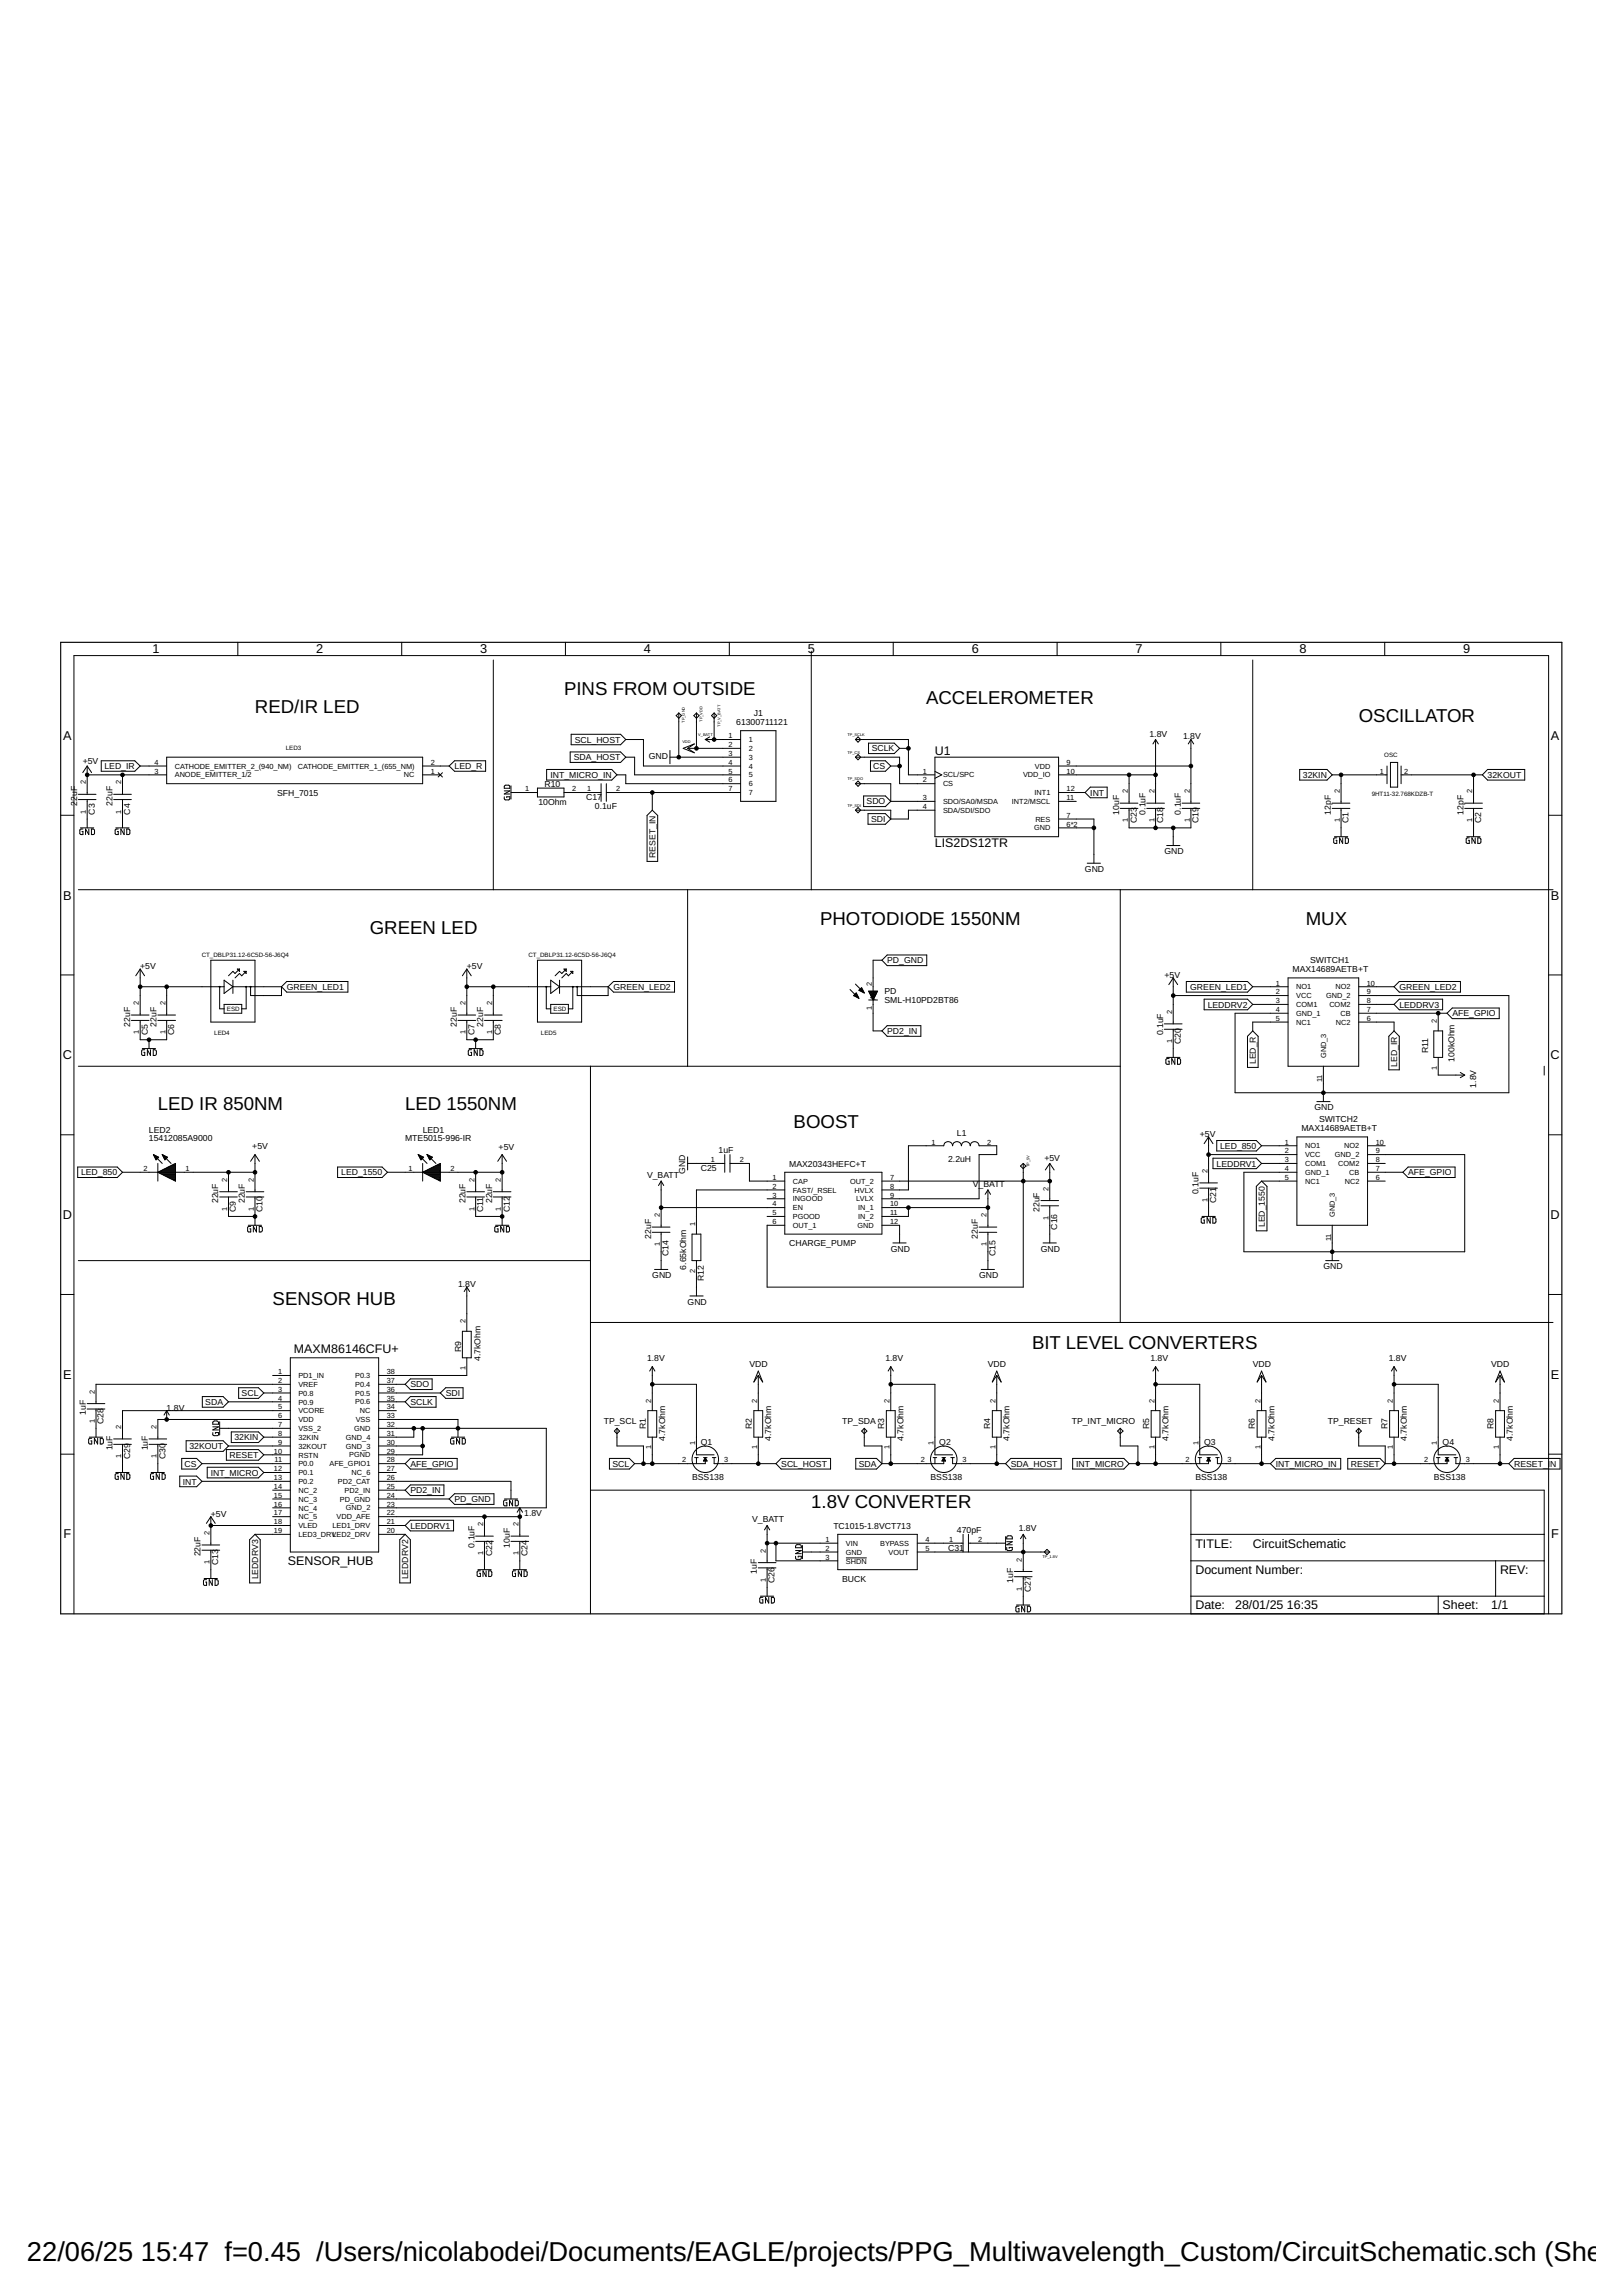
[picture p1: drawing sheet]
<svg xmlns="http://www.w3.org/2000/svg" width="210mm" height="297mm" viewBox="0 0 210 297" stroke-linecap="round" stroke-linejoin="round" font-family="sans-serif">
<defs><g id="words">
<g font-size="3.5">
<text x="3.5" y="292.5">22/06/25</text>
<text x="18.2" y="292.5">15:47 f=0.45 /Users/nicolabodei/Documents/EAGLE/projects/PPG_Multiwavelength_Custom/CircuitSchematic.sch (Sheet:</text>
</g>
<g font-size="2.4">
<text x="73" y="90">PINS FROM OUTSIDE</text>
<text x="33" y="92.2">RED/IR LED</text>
<text x="119.8" y="91.1">ACCELEROMETER</text>
<text x="175.8" y="93.4">OSCILLATOR</text>
<text x="106.1" y="119.7">PHOTODIODE 1550NM</text>
<text x="169" y="119.7">MUX</text>
<text x="47.8" y="120.8">GREEN LED</text>
<text x="20.4" y="143.7">LED IR 850NM</text>
<text x="52.4" y="143.7">LED 1550NM</text>
<text x="102.7" y="145.9">BOOST</text>
<text x="35.3" y="168.8">SENSOR HUB</text>
<text x="133.6" y="174.5">BIT LEVEL CONVERTERS</text>
<text x="105" y="195.1">1.8V CONVERTER</text>
</g>
<g font-size="1.7">
<text x="19.7" y="84.5">1</text>
<text x="40.9" y="84.5">2</text>
<text x="62.1" y="84.5">3</text>
<text x="83.3" y="84.5">4</text>
<text x="104.5" y="84.5">5</text>
<text x="125.7" y="84.5">6</text>
<text x="146.9" y="84.5">7</text>
<text x="168.2" y="84.5">8</text>
<text x="189.4" y="84.5">9</text>
<text x="8.2" y="95.7">A</text>
<text x="200.7" y="95.7">A</text>
<text x="8.2" y="116.4">B</text>
<text x="200.7" y="116.4">B</text>
<text x="8.1" y="137">C</text>
<text x="200.7" y="137">C</text>
<text x="8.1" y="157.7">D</text>
<text x="200.7" y="157.7">D</text>
<text x="8.2" y="178.4">E</text>
<text x="200.7" y="178.4">E</text>
<text x="8.2" y="199">F</text>
<text x="200.8" y="199">F</text>
</g>
<g font-size="1.6">
<text x="121" y="97.7">U1</text>
<text x="121" y="109.6">LIS2DS12TR</text>
<text x="38" y="175.1">MAXM86146CFU+</text>
<text x="37.3" y="202.5">SENSOR_HUB</text>
<text x="154.7" y="200.2">TITLE:</text>
<text x="154.7" y="203.6">Document Number:</text>
<text x="162.1" y="200.2">CircuitSchematic</text>
<text x="194.1" y="203.6">REV:</text>
<text x="154.7" y="208.2">Date:</text>
<text x="159.8" y="208.2">28/01/25</text>
<text x="166.5" y="208.2">16:35</text>
<text x="186.7" y="208.2">Sheet:</text>
<text x="193" y="208.2">1/1</text>
</g>
<g font-size="1.1">
<text x="95.3" y="93.8">61300711121</text>
<text x="97.6" y="92.6">J1</text>
<text x="148.8" y="95.3">1.8V</text>
<text x="153.1" y="95.6">1.8V</text>
<text x="10.7" y="98.9">+5V</text>
<text x="13.5" y="99.5">LED_IR</text>
<text x="58.8" y="99.5">LED_R</text>
<text x="70.5" y="101.8">R10</text>
<text x="71.2" y="100.6">INT_MICRO_IN</text>
<text x="74.2" y="98.4">SDA_HOST</text>
<text x="74.4" y="96.1">SCL_HOST</text>
<text x="84" y="98.2">GND</text>
<text x="112.8" y="97.2">SCLK</text>
<text x="113" y="99.5">CS</text>
<text x="168.6" y="100.6">32KIN</text>
<text x="192.5" y="100.6">32KOUT</text>
<text x="10" y="104.2" transform="rotate(-90 10 104.2)">22uF</text>
<text x="12.3" y="105.4" transform="rotate(-90 12.3 105.4)">C3</text>
<text x="14.5" y="104.2" transform="rotate(-90 14.5 104.2)">22uF</text>
<text x="16.8" y="105.4" transform="rotate(-90 16.8 105.4)">C4</text>
<text x="35.8" y="102.9">SFH_7015</text>
<text x="69.7" y="104.2">10Ohm</text>
<text x="75.8" y="103.5">C17</text>
<text x="77" y="104.6">0.1uF</text>
<text x="112.1" y="104.1">SDO</text>
<text x="112.7" y="106.4">SDI</text>
<text x="141.1" y="102.9">INT</text>
<text x="144.8" y="105.4" transform="rotate(-90 144.8 105.4)">10uF</text>
<text x="147.1" y="106.5" transform="rotate(-90 147.1 106.5)">C23</text>
<text x="148.2" y="105.4" transform="rotate(-90 148.2 105.4)">0.1uF</text>
<text x="150.5" y="106.5" transform="rotate(-90 150.5 106.5)">C18</text>
<text x="152.8" y="105.4" transform="rotate(-90 152.8 105.4)">0.1uF</text>
<text x="155.1" y="106.5" transform="rotate(-90 155.1 106.5)">C19</text>
<text x="172.2" y="105.4" transform="rotate(-90 172.2 105.4)">12pF</text>
<text x="174.5" y="106.5" transform="rotate(-90 174.5 106.5)">C1</text>
<text x="189.4" y="105.4" transform="rotate(-90 189.4 105.4)">12pF</text>
<text x="191.7" y="106.5" transform="rotate(-90 191.7 106.5)">C2</text>
<text x="84.8" y="111" transform="rotate(-90 84.8 111)">RESET_IN</text>
<text x="140.4" y="112.8">GND</text>
<text x="150.7" y="110.5">GND</text>
<text x="18.1" y="125.4">+5V</text>
<text x="60.4" y="125.4">+5V</text>
<text x="114.8" y="124.6">PD_GND</text>
<text x="167.3" y="125.8">MAX14689AETB+T</text>
<text x="169.5" y="124.6">SWITCH1</text>
<text x="37.1" y="128.1">GREEN_LED1</text>
<text x="79.4" y="128.1">GREEN_LED2</text>
<text x="114.5" y="129.8">SML-H10PD2BT86</text>
<text x="114.5" y="128.6">PD</text>
<text x="150.7" y="126.5">+5V</text>
<text x="154" y="128.1">GREEN_LED1</text>
<text x="156.3" y="130.4">LEDDRV2</text>
<text x="181.1" y="130.3">LEDDRV3</text>
<text x="181.1" y="128.1">GREEN_LED2</text>
<text x="187.9" y="131.5">AFE_GPIO</text>
<text x="16.8" y="132.8" transform="rotate(-90 16.8 132.8)">22uF</text>
<text x="19.1" y="133.9" transform="rotate(-90 19.1 133.9)">C5</text>
<text x="20.3" y="132.8" transform="rotate(-90 20.3 132.8)">22uF</text>
<text x="22.5" y="133.9" transform="rotate(-90 22.5 133.9)">C6</text>
<text x="59.1" y="132.8" transform="rotate(-90 59.1 132.8)">22uF</text>
<text x="61.4" y="133.9" transform="rotate(-90 61.4 133.9)">C7</text>
<text x="62.5" y="132.8" transform="rotate(-90 62.5 132.8)">22uF</text>
<text x="64.8" y="133.9" transform="rotate(-90 64.8 133.9)">C8</text>
<text x="114.8" y="133.8">PD2_IN</text>
<text x="150.5" y="133.9" transform="rotate(-90 150.5 133.9)">0.1uF</text>
<text x="152.8" y="135.1" transform="rotate(-90 152.8 135.1)">C20</text>
<text x="162.5" y="137.7" transform="rotate(-90 162.5 137.7)">LED_R</text>
<text x="184.8" y="136.2" transform="rotate(-90 184.8 136.2)">R11</text>
<text x="188.2" y="137.4" transform="rotate(-90 188.2 137.4)">100kOhm</text>
<text x="170.1" y="143.7">GND</text>
<text x="180.8" y="138" transform="rotate(-90 180.8 138)">LED_IR</text>
<text x="191" y="140.7" transform="rotate(-90 191 140.7)">1.8V</text>
<text x="19.3" y="147.7">15412085A9000</text>
<text x="19.3" y="146.5">LED2</text>
<text x="32.7" y="148.7">+5V</text>
<text x="52.4" y="147.7">MTE5015-996-IR</text>
<text x="54.7" y="146.5">LED1</text>
<text x="64.5" y="148.8">+5V</text>
<text x="93" y="149.2">1uF</text>
<text x="123.8" y="146.9">L1</text>
<text x="155.3" y="147.1">+5V</text>
<text x="157.9" y="148.6">LED_850</text>
<text x="168.4" y="146.3">MAX14689AETB+T</text>
<text x="170.7" y="145.2">SWITCH2</text>
<text x="10.5" y="152.1">LED_850</text>
<text x="28.3" y="155.7" transform="rotate(-90 28.3 155.7)">22uF</text>
<text x="31.7" y="155.7" transform="rotate(-90 31.7 155.7)">22uF</text>
<text x="44.2" y="152.1">LED_1550</text>
<text x="60.2" y="155.7" transform="rotate(-90 60.2 155.7)">22uF</text>
<text x="63.7" y="155.7" transform="rotate(-90 63.7 155.7)">22uF</text>
<text x="83.7" y="152.3">V_BATT</text>
<text x="88.6" y="151.9" transform="rotate(-90 88.6 151.9)">GND</text>
<text x="90.7" y="151.5">C25</text>
<text x="102.1" y="150.9">MAX20343HEFC+T</text>
<text x="122.7" y="150.3">2.2uH</text>
<text x="125.9" y="153.6">V_BATT</text>
<text x="135.2" y="150.2">+5V</text>
<text x="155.1" y="154.5" transform="rotate(-90 155.1 154.5)">0.1uF</text>
<text x="157.4" y="155.7" transform="rotate(-90 157.4 155.7)">C21</text>
<text x="157.4" y="150.9">LEDDRV1</text>
<text x="182.2" y="152.1">AFE_GPIO</text>
<text x="30.5" y="156.8" transform="rotate(-90 30.5 156.8)">C9</text>
<text x="34" y="156.8" transform="rotate(-90 34 156.8)">C10</text>
<text x="62.5" y="156.8" transform="rotate(-90 62.5 156.8)">C11</text>
<text x="66" y="156.8" transform="rotate(-90 66 156.8)">C12</text>
<text x="84.2" y="160.2" transform="rotate(-90 84.2 160.2)">22uF</text>
<text x="102.1" y="161.2">CHARGE_PUMP</text>
<text x="115.3" y="161.9">GND</text>
<text x="126.5" y="160.2" transform="rotate(-90 126.5 160.2)">22uF</text>
<text x="134.5" y="156.8" transform="rotate(-90 134.5 156.8)">22uF</text>
<text x="134.7" y="161.9">GND</text>
<text x="136.8" y="159.1" transform="rotate(-90 136.8 159.1)">C16</text>
<text x="163.7" y="158.8" transform="rotate(-90 163.7 158.8)">LED_1550</text>
<text x="59.3" y="166.5">1.8V</text>
<text x="84.4" y="165.4">GND</text>
<text x="86.5" y="162.5" transform="rotate(-90 86.5 162.5)">C14</text>
<text x="88.8" y="164.3" transform="rotate(-90 88.8 164.3)">6.65kOhm</text>
<text x="91.1" y="165.7" transform="rotate(-90 91.1 165.7)">R12</text>
<text x="126.7" y="165.4">GND</text>
<text x="128.8" y="162.5" transform="rotate(-90 128.8 162.5)">C15</text>
<text x="171.3" y="164.2">GND</text>
<text x="89" y="168.8">GND</text>
<text x="53.1" y="179.5">SDO</text>
<text x="59.7" y="175" transform="rotate(-90 59.7 175)">R9</text>
<text x="62.2" y="176.1" transform="rotate(-90 62.2 176.1)">4.7kOhm</text>
<text x="83.7" y="176.1">1.8V</text>
<text x="97" y="176.8">VDD</text>
<text x="114.6" y="176.1">1.8V</text>
<text x="127.8" y="176.8">VDD</text>
<text x="148.9" y="176.1">1.8V</text>
<text x="162.1" y="176.8">VDD</text>
<text x="179.7" y="176.1">1.8V</text>
<text x="193" y="176.8">VDD</text>
<text x="11.1" y="183.1" transform="rotate(-90 11.1 183.1)">1uF</text>
<text x="13.4" y="184.2" transform="rotate(-90 13.4 184.2)">C28</text>
<text x="21.6" y="182.5">1.8V</text>
<text x="26.6" y="181.8">SDA</text>
<text x="31.3" y="180.6">SCL</text>
<text x="53.1" y="181.8">SCLK</text>
<text x="57.7" y="180.6">SDI</text>
<text x="78.1" y="184.2">TP_SCL</text>
<text x="83.6" y="184.9" transform="rotate(-90 83.6 184.9)">R1</text>
<text x="97.3" y="184.9" transform="rotate(-90 97.3 184.9)">R2</text>
<text x="109" y="184.2">TP_SDA</text>
<text x="114.4" y="184.9" transform="rotate(-90 114.4 184.9)">R3</text>
<text x="128.1" y="184.9" transform="rotate(-90 128.1 184.9)">R4</text>
<text x="138.7" y="184.2">TP_INT_MICRO</text>
<text x="148.7" y="184.9" transform="rotate(-90 148.7 184.9)">R5</text>
<text x="162.4" y="184.9" transform="rotate(-90 162.4 184.9)">R6</text>
<text x="171.8" y="184.2">TP_RESET</text>
<text x="179.6" y="184.9" transform="rotate(-90 179.6 184.9)">R7</text>
<text x="193.3" y="184.9" transform="rotate(-90 193.3 184.9)">R8</text>
<text x="14.5" y="187.7" transform="rotate(-90 14.5 187.7)">1uF</text>
<text x="16.8" y="188.8" transform="rotate(-90 16.8 188.8)">C29</text>
<text x="19.1" y="187.7" transform="rotate(-90 19.1 187.7)">1uF</text>
<text x="21.4" y="188.8" transform="rotate(-90 21.4 188.8)">C30</text>
<text x="23.9" y="189.8">CS</text>
<text x="24.5" y="187.5">32KOUT</text>
<text x="27.3" y="190.9">INT_MICRO</text>
<text x="29.7" y="188.6">RESET</text>
<text x="30.3" y="186.3">32KIN</text>
<text x="53.1" y="189.8">AFE_GPIO</text>
<text x="79.3" y="189.8">SCL</text>
<text x="86.1" y="186.4" transform="rotate(-90 86.1 186.4)">4.7kOhm</text>
<text x="89.6" y="191.5">BSS138</text>
<text x="90.7" y="186.9">Q1</text>
<text x="99.8" y="186.4" transform="rotate(-90 99.8 186.4)">4.7kOhm</text>
<text x="101.1" y="189.8">SCL_HOST</text>
<text x="111.1" y="189.8">SDA</text>
<text x="116.9" y="186.4" transform="rotate(-90 116.9 186.4)">4.7kOhm</text>
<text x="120.4" y="191.5">BSS138</text>
<text x="121.6" y="186.9">Q2</text>
<text x="130.6" y="186.4" transform="rotate(-90 130.6 186.4)">4.7kOhm</text>
<text x="130.8" y="189.8">SDA_HOST</text>
<text x="139.3" y="189.8">INT_MICRO</text>
<text x="151.2" y="186.4" transform="rotate(-90 151.2 186.4)">4.7kOhm</text>
<text x="154.7" y="191.5">BSS138</text>
<text x="155.8" y="186.9">Q3</text>
<text x="164.9" y="186.4" transform="rotate(-90 164.9 186.4)">4.7kOhm</text>
<text x="165.1" y="189.8">INT_MICRO_IN</text>
<text x="174.8" y="189.8">RESET</text>
<text x="182.1" y="186.4" transform="rotate(-90 182.1 186.4)">4.7kOhm</text>
<text x="185.5" y="191.5">BSS138</text>
<text x="186.7" y="186.9">Q4</text>
<text x="195.8" y="186.4" transform="rotate(-90 195.8 186.4)">4.7kOhm</text>
<text x="195.9" y="189.8">RESET_I</text>
<text x="200.6" y="189.8">N</text>
<text x="23.7" y="192.1">INT</text>
<text x="27.3" y="196.2">+5V</text>
<text x="53.1" y="193.2">PD2_IN</text>
<text x="53.1" y="197.8">LEDDRV1</text>
<text x="58.8" y="194.3">PD_GND</text>
<text x="67.8" y="196.1">1.8V</text>
<text x="97.3" y="196.9">V_BATT</text>
<text x="107.8" y="197.8">TC1015-1.8VCT713</text>
<text x="26" y="201.4" transform="rotate(-90 26 201.4)">22uF</text>
<text x="28.3" y="202.5" transform="rotate(-90 28.3 202.5)">C13</text>
<text x="61.4" y="200.2" transform="rotate(-90 61.4 200.2)">0.1uF</text>
<text x="63.7" y="201.4" transform="rotate(-90 63.7 201.4)">C22</text>
<text x="66" y="200.2" transform="rotate(-90 66 200.2)">10uF</text>
<text x="68.2" y="201.4" transform="rotate(-90 68.2 201.4)">C24</text>
<text x="98" y="203.6" transform="rotate(-90 98 203.6)">1uF</text>
<text x="122.7" y="200.6">C31</text>
<text x="123.8" y="198.3">470pF</text>
<text x="131.8" y="198">1.8V</text>
<text x="33.4" y="204.3" transform="rotate(-90 33.4 204.3)">LEDDRV3</text>
<text x="52.8" y="204.3" transform="rotate(-90 52.8 204.3)">LEDDRV2</text>
<text x="100.2" y="204.8" transform="rotate(-90 100.2 204.8)">C26</text>
<text x="109" y="204.6">BUCK</text>
<text x="131.1" y="204.8" transform="rotate(-90 131.1 204.8)">1uF</text>
<text x="133.4" y="205.9" transform="rotate(-90 133.4 205.9)">C27</text>
</g>
<g font-size="1">
<text x="94.3" y="95.5">1</text>
<text x="11.1" y="101.5" transform="rotate(-90 11.1 101.5)">2</text>
<text x="15.7" y="101.5" transform="rotate(-90 15.7 101.5)">2</text>
<text x="20" y="100.1">3</text>
<text x="20" y="98.9">4</text>
<text x="22.6" y="100.6">ANODE_EMITTER_1/2</text>
<text x="22.6" y="99.4">CATHODE_EMITTER_2_(940_NM)</text>
<text x="38.5" y="99.4">CATHODE_EMITTER_1_(655_NM)</text>
<text x="52.3" y="100.6">NC</text>
<text x="55.8" y="100.1">1</text>
<text x="55.8" y="98.9">2</text>
<text x="94.3" y="96.7">2</text>
<text x="94.3" y="97.8">3</text>
<text x="94.3" y="98.9">4</text>
<text x="94.3" y="100.1">5</text>
<text x="94.3" y="101.2">6</text>
<text x="96.9" y="96">1</text>
<text x="96.9" y="97.2">2</text>
<text x="96.9" y="98.3">3</text>
<text x="96.9" y="99.4">4</text>
<text x="96.9" y="100.6">5</text>
<text x="96.9" y="101.7">6</text>
<text x="119.4" y="100.1">1</text>
<text x="119.4" y="101.2">2</text>
<text x="122" y="100.6">SCL/SPC</text>
<text x="122" y="101.7">CS</text>
<text x="132.4" y="100.6">VDD_IO</text>
<text x="133.9" y="99.4">VDD</text>
<text x="138" y="98.9">9</text>
<text x="138" y="100.1">10</text>
<text x="178.6" y="100.1">1</text>
<text x="181.7" y="100.1">2</text>
<text x="11.1" y="105.3" transform="rotate(-90 11.1 105.3)">1</text>
<text x="15.7" y="105.3" transform="rotate(-90 15.7 105.3)">1</text>
<text x="68" y="102.4">1</text>
<text x="74" y="102.4">2</text>
<text x="76" y="102.4">1</text>
<text x="79.8" y="102.4">2</text>
<text x="94.3" y="102.4">7</text>
<text x="96.9" y="102.9">7</text>
<text x="119.4" y="103.5">3</text>
<text x="119.4" y="104.7">4</text>
<text x="122" y="104">SDO/SA0/MSDA</text>
<text x="122" y="105.2">SDA/SDI/SDO</text>
<text x="131" y="104">INT2/MSCL</text>
<text x="133.8" y="107.4">GND</text>
<text x="133.9" y="102.9">INT1</text>
<text x="134" y="106.3">RES</text>
<text x="138" y="102.4">12</text>
<text x="138" y="103.5">11</text>
<text x="138" y="106.9">6*2</text>
<text x="138" y="105.8">7</text>
<text x="146" y="106.4" transform="rotate(-90 146 106.4)">1</text>
<text x="146" y="102.6" transform="rotate(-90 146 102.6)">2</text>
<text x="149.4" y="106.4" transform="rotate(-90 149.4 106.4)">1</text>
<text x="149.4" y="102.6" transform="rotate(-90 149.4 102.6)">2</text>
<text x="154" y="106.4" transform="rotate(-90 154 106.4)">1</text>
<text x="154" y="102.6" transform="rotate(-90 154 102.6)">2</text>
<text x="173.4" y="106.4" transform="rotate(-90 173.4 106.4)">1</text>
<text x="173.4" y="102.6" transform="rotate(-90 173.4 102.6)">2</text>
<text x="190.5" y="106.4" transform="rotate(-90 190.5 106.4)">1</text>
<text x="190.5" y="102.6" transform="rotate(-90 190.5 102.6)">2</text>
<text x="18" y="130" transform="rotate(-90 18 130)">2</text>
<text x="21.4" y="130" transform="rotate(-90 21.4 130)">2</text>
<text x="60.3" y="130" transform="rotate(-90 60.3 130)">2</text>
<text x="63.7" y="130" transform="rotate(-90 63.7 130)">2</text>
<text x="112.8" y="130.6" transform="rotate(-90 112.8 130.6)">1</text>
<text x="112.8" y="127.5" transform="rotate(-90 112.8 127.5)">2</text>
<text x="113.3" y="129.4" transform="rotate(-90 113.3 129.4)">AK</text>
<text x="151.7" y="131.2" transform="rotate(-90 151.7 131.2)">2</text>
<text x="165.1" y="127.5">1</text>
<text x="165.1" y="128.6">2</text>
<text x="165.1" y="129.8">3</text>
<text x="165.1" y="130.9">4</text>
<text x="167.7" y="128">NO1</text>
<text x="167.7" y="129.2">VCC</text>
<text x="167.7" y="130.3">COM1</text>
<text x="167.7" y="131.4">GND_1</text>
<text x="171.6" y="129.1">GND_2</text>
<text x="172" y="130.3">COM2</text>
<text x="172.8" y="128">NO2</text>
<text x="173.5" y="131.4">CB</text>
<text x="176.9" y="127.5">10</text>
<text x="176.9" y="128.6">9</text>
<text x="176.9" y="129.8">8</text>
<text x="176.9" y="130.9">7</text>
<text x="18" y="133.8" transform="rotate(-90 18 133.8)">1</text>
<text x="21.4" y="133.8" transform="rotate(-90 21.4 133.8)">1</text>
<text x="60.3" y="133.8" transform="rotate(-90 60.3 133.8)">1</text>
<text x="63.7" y="133.8" transform="rotate(-90 63.7 133.8)">1</text>
<text x="151.7" y="135" transform="rotate(-90 151.7 135)">1</text>
<text x="165.1" y="132.1">5</text>
<text x="167.7" y="132.6">NC1</text>
<text x="171.6" y="136.9" transform="rotate(-90 171.6 136.9)">GND_3</text>
<text x="172.9" y="132.6">NC2</text>
<text x="176.9" y="132.1">6</text>
<text x="186" y="132.3" transform="rotate(-90 186 132.3)">2</text>
<text x="171.1" y="140" transform="rotate(-90 171.1 140)">11</text>
<text x="186" y="138.4" transform="rotate(-90 186 138.4)">1</text>
<text x="120.5" y="148.1">1</text>
<text x="127.7" y="148.1">2</text>
<text x="166.3" y="148.1">1</text>
<text x="166.3" y="149.2">2</text>
<text x="168.9" y="148.6">NO1</text>
<text x="168.9" y="149.7">VCC</text>
<text x="172.8" y="149.7">GND_2</text>
<text x="174" y="148.6">NO2</text>
<text x="178" y="148.1">10</text>
<text x="178" y="149.2">9</text>
<text x="18.6" y="151.5">2</text>
<text x="24" y="151.5">1</text>
<text x="29.4" y="152.9" transform="rotate(-90 29.4 152.9)">2</text>
<text x="32.8" y="152.9" transform="rotate(-90 32.8 152.9)">2</text>
<text x="52.9" y="151.5">1</text>
<text x="58.3" y="151.5">2</text>
<text x="61.4" y="152.9" transform="rotate(-90 61.4 152.9)">2</text>
<text x="64.8" y="152.9" transform="rotate(-90 64.8 152.9)">2</text>
<text x="92" y="150.4">1</text>
<text x="95.8" y="150.4">2</text>
<text x="100" y="152.6">1</text>
<text x="100" y="153.8">2</text>
<text x="100" y="154.9">3</text>
<text x="102.6" y="153.1">CAP</text>
<text x="102.6" y="154.3">FAST/_RSEL</text>
<text x="102.6" y="155.4">INGOOD</text>
<text x="110" y="153.1">OUT_2</text>
<text x="110.6" y="154.3">HVLX</text>
<text x="110.8" y="155.4">LVLX</text>
<text x="115.2" y="152.6">7</text>
<text x="115.2" y="153.8">8</text>
<text x="115.2" y="154.9">9</text>
<text x="135.7" y="154" transform="rotate(-90 135.7 154)">2</text>
<text x="156.2" y="155.5" transform="rotate(-90 156.2 155.5)">1</text>
<text x="156.2" y="151.8" transform="rotate(-90 156.2 151.8)">2</text>
<text x="166.3" y="150.4">3</text>
<text x="166.3" y="151.5">4</text>
<text x="166.3" y="152.6">5</text>
<text x="168.9" y="150.9">COM1</text>
<text x="168.9" y="152">GND_1</text>
<text x="168.9" y="153.1">NC1</text>
<text x="173.2" y="150.9">COM2</text>
<text x="174" y="153.1">NC2</text>
<text x="174.6" y="152">CB</text>
<text x="178" y="150.4">8</text>
<text x="178" y="151.5">7</text>
<text x="178" y="152.6">6</text>
<text x="29.4" y="156.7" transform="rotate(-90 29.4 156.7)">1</text>
<text x="32.8" y="156.7" transform="rotate(-90 32.8 156.7)">1</text>
<text x="61.4" y="156.7" transform="rotate(-90 61.4 156.7)">1</text>
<text x="64.8" y="156.7" transform="rotate(-90 64.8 156.7)">1</text>
<text x="85.4" y="161.2" transform="rotate(-90 85.4 161.2)">1</text>
<text x="85.4" y="157.5" transform="rotate(-90 85.4 157.5)">2</text>
<text x="90" y="158.6" transform="rotate(-90 90 158.6)">1</text>
<text x="100" y="156.1">4</text>
<text x="100" y="157.2">5</text>
<text x="100" y="158.4">6</text>
<text x="102.6" y="156.6">EN</text>
<text x="102.6" y="157.7">PGOOD</text>
<text x="102.6" y="158.9">OUT_1</text>
<text x="111" y="158.8">GND</text>
<text x="111.1" y="156.6">IN_1</text>
<text x="111.1" y="157.7">IN_2</text>
<text x="115.2" y="156.1">10</text>
<text x="115.2" y="157.2">11</text>
<text x="115.2" y="158.4">12</text>
<text x="127.7" y="161.2" transform="rotate(-90 127.7 161.2)">1</text>
<text x="127.7" y="157.5" transform="rotate(-90 127.7 157.5)">2</text>
<text x="135.7" y="157.8" transform="rotate(-90 135.7 157.8)">1</text>
<text x="172.2" y="160.6" transform="rotate(-90 172.2 160.6)">11</text>
<text x="172.7" y="157.5" transform="rotate(-90 172.7 157.5)">GND_3</text>
<text x="90" y="164.7" transform="rotate(-90 90 164.7)">2</text>
<text x="60.3" y="171.2" transform="rotate(-90 60.3 171.2)">2</text>
<text x="36" y="177.8">1</text>
<text x="36" y="178.9">2</text>
<text x="38.6" y="178.3">PD1_IN</text>
<text x="38.6" y="179.4">VREF</text>
<text x="46" y="179.4">P0.4</text>
<text x="46" y="178.3">P0.3</text>
<text x="50" y="178.9">37</text>
<text x="50" y="177.8">38</text>
<text x="60.3" y="177.2" transform="rotate(-90 60.3 177.2)">1</text>
<text x="12.3" y="184.1" transform="rotate(-90 12.3 184.1)">1</text>
<text x="12.3" y="180.3" transform="rotate(-90 12.3 180.3)">2</text>
<text x="15.7" y="184.9" transform="rotate(-90 15.7 184.9)">2</text>
<text x="20.3" y="184.9" transform="rotate(-90 20.3 184.9)">2</text>
<text x="36" y="180.1">3</text>
<text x="36" y="181.2">4</text>
<text x="36" y="182.3">5</text>
<text x="36" y="183.5">6</text>
<text x="36" y="184.6">7</text>
<text x="36" y="185.8">8</text>
<text x="38.6" y="180.6">P0.8</text>
<text x="38.6" y="181.7">P0.9</text>
<text x="38.6" y="182.9">VCORE</text>
<text x="38.6" y="184">VDD</text>
<text x="38.6" y="185.1">VSS_2</text>
<text x="45.8" y="185.1">GND</text>
<text x="46" y="181.7">P0.6</text>
<text x="46" y="180.6">P0.5</text>
<text x="46" y="184">VSS</text>
<text x="46.6" y="182.8">NC</text>
<text x="50" y="185.8">31</text>
<text x="50" y="184.6">32</text>
<text x="50" y="183.5">33</text>
<text x="50" y="182.3">34</text>
<text x="50" y="181.2">35</text>
<text x="50" y="180.1">36</text>
<text x="84.3" y="181.5" transform="rotate(-90 84.3 181.5)">2</text>
<text x="98" y="181.5" transform="rotate(-90 98 181.5)">2</text>
<text x="115.1" y="181.5" transform="rotate(-90 115.1 181.5)">2</text>
<text x="128.8" y="181.5" transform="rotate(-90 128.8 181.5)">2</text>
<text x="149.4" y="181.5" transform="rotate(-90 149.4 181.5)">2</text>
<text x="163.1" y="181.5" transform="rotate(-90 163.1 181.5)">2</text>
<text x="180.2" y="181.5" transform="rotate(-90 180.2 181.5)">2</text>
<text x="194" y="181.5" transform="rotate(-90 194 181.5)">2</text>
<text x="15.7" y="188.7" transform="rotate(-90 15.7 188.7)">1</text>
<text x="20.3" y="188.7" transform="rotate(-90 20.3 188.7)">1</text>
<text x="35.5" y="188.1">10</text>
<text x="35.5" y="190.3">12</text>
<text x="35.5" y="191.5">13</text>
<text x="35.5" y="189.2">11</text>
<text x="36" y="186.9">9</text>
<text x="38.6" y="186.3">32KIN</text>
<text x="38.6" y="187.4">32KOUT</text>
<text x="38.6" y="188.6">RSTN</text>
<text x="38.6" y="189.7">P0.0</text>
<text x="38.6" y="190.8">P0.1</text>
<text x="38.6" y="192">P0.2</text>
<text x="42.6" y="189.7">AFE_GPIO1</text>
<text x="43.7" y="192">PD2_CAT</text>
<text x="44.8" y="187.4">GND_3</text>
<text x="44.8" y="186.3">GND_4</text>
<text x="45.2" y="188.6">PGND</text>
<text x="45.5" y="190.8">NC_6</text>
<text x="50" y="191.5">26</text>
<text x="50" y="190.3">27</text>
<text x="50" y="189.2">28</text>
<text x="50" y="188.1">29</text>
<text x="50" y="186.9">30</text>
<text x="84.3" y="187.5" transform="rotate(-90 84.3 187.5)">1</text>
<text x="88.3" y="189.2">2</text>
<text x="90" y="186.9" transform="rotate(-90 90 186.9)">1</text>
<text x="93.7" y="189.2">3</text>
<text x="98" y="187.5" transform="rotate(-90 98 187.5)">1</text>
<text x="115.1" y="187.5" transform="rotate(-90 115.1 187.5)">1</text>
<text x="119.2" y="189.2">2</text>
<text x="120.8" y="186.9" transform="rotate(-90 120.8 186.9)">1</text>
<text x="124.6" y="189.2">3</text>
<text x="128.8" y="187.5" transform="rotate(-90 128.8 187.5)">1</text>
<text x="149.4" y="187.5" transform="rotate(-90 149.4 187.5)">1</text>
<text x="153.4" y="189.2">2</text>
<text x="155.1" y="186.9" transform="rotate(-90 155.1 186.9)">1</text>
<text x="158.9" y="189.2">3</text>
<text x="163.1" y="187.5" transform="rotate(-90 163.1 187.5)">1</text>
<text x="180.2" y="187.5" transform="rotate(-90 180.2 187.5)">1</text>
<text x="184.3" y="189.2">2</text>
<text x="186" y="186.9" transform="rotate(-90 186 186.9)">1</text>
<text x="189.7" y="189.2">3</text>
<text x="194" y="187.5" transform="rotate(-90 194 187.5)">1</text>
<text x="35.5" y="192.6">14</text>
<text x="35.5" y="193.8">15</text>
<text x="35.5" y="194.9">16</text>
<text x="35.5" y="196.1">17</text>
<text x="35.5" y="197.2">18</text>
<text x="38.6" y="193.1">NC_2</text>
<text x="38.6" y="194.3">NC_3</text>
<text x="38.6" y="195.4">NC_4</text>
<text x="38.6" y="196.6">NC_5</text>
<text x="38.6" y="197.7">VLED</text>
<text x="43" y="197.7">LED1_DRV</text>
<text x="43.6" y="196.6">VDD_AFE</text>
<text x="44" y="194.3">PD_GND</text>
<text x="44.6" y="193.1">PD2_IN</text>
<text x="44.8" y="195.4">GND_2</text>
<text x="50" y="197.2">21</text>
<text x="50" y="196.1">22</text>
<text x="50" y="194.9">23</text>
<text x="50" y="193.8">24</text>
<text x="50" y="192.6">25</text>
<text x="62.5" y="197.5" transform="rotate(-90 62.5 197.5)">2</text>
<text x="67.1" y="197.5" transform="rotate(-90 67.1 197.5)">2</text>
<text x="27.1" y="202.4" transform="rotate(-90 27.1 202.4)">1</text>
<text x="27.1" y="198.6" transform="rotate(-90 27.1 198.6)">2</text>
<text x="35.5" y="198.3">19</text>
<text x="38.6" y="198.8">LED3_DRV</text>
<text x="43" y="198.8">LED2_DRV</text>
<text x="50" y="198.3">20</text>
<text x="62.5" y="201.2" transform="rotate(-90 62.5 201.2)">1</text>
<text x="67.1" y="201.2" transform="rotate(-90 67.1 201.2)">1</text>
<text x="99.1" y="200.9" transform="rotate(-90 99.1 200.9)">2</text>
<text x="106.8" y="199.5">1</text>
<text x="106.8" y="200.6">2</text>
<text x="106.8" y="201.8">3</text>
<text x="109.5" y="200">VIN</text>
<text x="109.5" y="201.1">GND</text>
<text x="109.5" y="202.3">SHDN</text>
<text x="113.9" y="200">BYPASS</text>
<text x="115" y="201.1">VOUT</text>
<text x="119.7" y="199.5">4</text>
<text x="119.7" y="200.6">5</text>
<text x="122.8" y="199.5">1</text>
<text x="126.6" y="199.5">2</text>
<text x="132.3" y="202" transform="rotate(-90 132.3 202)">2</text>
<text x="99.1" y="204.7" transform="rotate(-90 99.1 204.7)">1</text>
<text x="132.3" y="205.8" transform="rotate(-90 132.3 205.8)">1</text>
</g>
<g font-size=".8">
<text x="37" y="97.1">LED3</text>
<text x="179.1" y="97.9">OSC</text>
<text x="177.5" y="103">9HT11-32.768KDZB-T</text>
<text x="26.1" y="123.9">CT_DBLP31.12-6C5D-56-J6Q4</text>
<text x="68.4" y="123.9">CT_DBLP31.12-6C5D-56-J6Q4</text>
<text x="29.4" y="130.8">ESD</text>
<text x="71.6" y="130.8">ESD</text>
<text x="27.7" y="133.9">LED4</text>
<text x="70" y="133.9">LED5</text>
</g>
<g font-size=".5">
<text x="88.6" y="93.5" transform="rotate(-90 88.6 93.5)">TP_GND</text>
<text x="90.4" y="95.2">V_BATT</text>
<text x="90.9" y="93.4" transform="rotate(-90 90.9 93.4)">TP_VDD</text>
<text x="93.2" y="94" transform="rotate(-90 93.2 94)">TP_V_BATT</text>
<text x="109.7" y="95.2">TP_SCLK</text>
<text x="88.3" y="96.1">VDD</text>
<text x="109.7" y="97.5">TP_CS</text>
<text x="109.7" y="100.9">TP_SDO</text>
<text x="109.7" y="104.4">TP_SDI</text>
<text x="133.2" y="151" transform="rotate(-90 133.2 151)">TP_5V</text>
<text x="134.9" y="201.6">TP_1.8V</text>
</g>
</g></defs>
<g fill="none" stroke="#000" stroke-width=".13">
<path d="M11.3 99.1v3.7M11.3 99.1l.6 .8M11.3 99.1l-.6 .8M13.1 98.4h4.3l.7 .7-.7 .7h-4.3zM18.1 99.1h3.5M21.6 98h33.1v3.4h-33.1zM30.8 83.1v1.7M52 83.1v1.7M54.7 99.1h3.4M56.7 100l.6 .5M57.3 100l-.6 .5M58.1 99.1l.7-.7h4v1.4h-4z"/>
<path d="M63.8 85.4v29.7M70.7 99.5h8.5l.6 .7-.6 .7h-8.5zM73.2 83.1v1.7M73.8 97.3h6.5l.7 .7-.7 .6h-6.5zM73.9 95h6.4l.7 .7-.7 .7h-6.4zM81 98h1.1v2.2h13.7M81 95.7h2.3v3.4h12.5M86.7 98h9.1M86.7 97.1v1.7M87.5 92.6l.3-.4 .4 .4-.4 .3zM87.8 92.2v5.8M88.4 96.8l1.5-.6-.9 .6 .9 .6z"/>
<path d="M89 96.8h6.8M89.8 92.6l.3-.4 .4 .4-.4 .3zM90.1 92.2v4.6M91.3 95.7h4.5M91.3 95.7l.5 .3M91.8 95.3l-.5 .4M92.1 92.6l.3-.4 .4 .4-.4 .3zM92.4 92.2v3.5M94.4 83.1v1.7M95.8 94.5h4.6v9.2h-4.6zM105 84.2v30.9M110.7 98h5.7v3.4h4.6"/>
<path d="M110.7 95.7h6.9v4.5h3.4M111 95.3l.4 .4-.4 .3-.3-.3zM111 97.6l.4 .4-.4 .3-.3-.3zM112.4 96.1h3.3l.7 .7-.7 .7h-3.3zM112.6 98.4h2l.7 .7-.7 .7h-2zM115.3 99.1h1.1M115.6 83.1v1.7M116.4 96.8h1.2M121 98h16v10.2h-16zM121 99.8l.9 .4-.9 .5M136.8 83.1v1.7M137 99.1h17.1"/>
<path d="M149.5 95.7l.4 .5M149.5 95.7l-.3 .5M149.5 95.7v8.2M154.1 95.7v8.2M154.1 95.7l.4 .5M154.1 95.7l-.3 .5M158 83.1v1.7M162.1 85.4v29.7M168.2 99.5h3.5l.7 .7-.7 .7h-3.5zM179.2 83.1v1.7M179.5 99.1v2.3M179.9 98.6h1v3.2h-1z"/>
<path d="M181.3 99.1v2.3M192.5 99.5h4.8v1.4h-4.8l-.7-.7zM7.9 105.5h1.7M10.1 115.1h190.9M10.1 103.4h2.3M10.1 102.8h2.3M10.4 107.1h1.7M10.7 107.3h-.3l-.1 .5 .1 .1 .3 .1v-.4h-.1M11.3 103.4v3.7M11.3 100.2h10.3M11.5 107.3v.7l-.4-.7v.7M11.8 107.3l.4 .1v.4l-.1 .1-.3 .1z"/>
<path d="M14.7 103.4h2.3M14.7 102.8h2.3M15 107.1h1.7M15.3 107.3h-.4v.5l.1 .1 .3 .1v-.4h-.1M15.9 100.2v2.6M15.9 103.4v3.7M16.1 107.3v.7l-.5-.7v.7M16.4 107.3l.4 .1v.4l-.1 .1-.3 .1zM54.7 100.2h2.3M65.3 103.1v.4h.5l.2-.1v-.3h-.4v.1M65.3 102.3h.7l-.7 .4h.7M65.3 101.7l.1-.1h.5l.1 .4h-.7z"/>
<path d="M66.1 101.7v1.7M66.1 102.5h3.5M69.6 102h3.4v1.1h-3.4zM73 102.5h4.8M77.8 101.4v2.3M78.5 102.5h17.3M78.5 101.4v2.3M79.8 100.2h1.2v1.2h14.8M84.4 104.8l.7 .7v5.9h-1.4v-5.9zM84.4 102.5v2.3M89 115.1v22.8M110.7 101.4h4.6v2.3"/>
<path d="M110.7 104.8h4.6v1.2M110.7 104.8l.3-.3 .4 .3-.4 .4zM111 101l.4 .4-.4 .3-.3-.3zM111.8 103h2.8l.7 .7-.7 .7h-2.8zM112.3 105.3h2.3l.7 .7-.7 .6h-2.3zM115.3 103.7h5.7M121 104.8h-3.4v1.2h-2.3M137 107.1h4.6M137 102.5h3.4M137 100.2h12.5M137 103.7h2.3M137 106h4.6v5.7"/>
<path d="M140.7 111.7h1.7M141.1 101.8h2.2v1.4h-2.2l-.7-.7zM145 115.1v56M145 104.6h2.3M145 103.9h2.3M146.1 104.6v2.5h8v-2.5M146.1 100.2v3.7M148.4 104.6h2.3M148.4 103.9h2.3M149.5 104.6v2.5M151 109.4h1.7M151.8 107.1v2.3"/>
<path d="M153 104.6h2.3M153 103.9h2.3M172.4 100.2h7.1M172.4 104.6h2.3M172.4 103.9h2.3M172.7 108.2h1.7M173 108.4l-.4 .1v.5l.1 .1h.3v-.4h-.1M173.5 100.2v3.7M173.5 104.6v3.6M173.8 108.4v.7l-.4-.7v.7M174.1 108.4l.4 .1v.4l-.1 .2h-.3zM181.3 100.2h10.5"/>
<path d="M189.5 104.6h2.3M189.5 103.9h2.3M189.8 108.2h1.7M190.1 108.4l-.3 .1-.1 .5 .1 .1h.3v-.4h-.1M190.7 100.2v3.7M190.7 104.6v3.6M190.9 108.4v.7l-.4-.7v.7M191.2 108.4l.4 .1v.4l-.1 .2h-.3zM200.4 105.5h1.7M7.9 126.1h1.7M10.1 137.9h134.9M17 132h2.3"/>
<path d="M17 131.3h2.3M18.1 132v2.5h3.5v-2.5M18.1 127.7h10.9M18.1 125.4v5.9M18.1 125.4l.6 .8M18.1 125.4l-.5 .8M18.4 135.7h1.7M18.7 135.8l-.3 .1-.1 .5 .1 .1h.3v-.4h-.1M19.3 134.5v1.2M19.5 135.8v.7l-.4-.7v.7M19.8 135.8l.4 .1v.4l-.1 .2h-.3zM20.4 132h2.3"/>
<path d="M20.4 131.3h2.3M21.6 127.7v3.6M27.3 124.2h5.7v8h-5.7zM28.4 127.6v.1zM28.4 127.7v2.8h.6M29 126.8l1.1 .9-1.1 .8zM29 129.9h2.3v1.2h-2.3zM30.1 127.7h6.3M30.1 126.8v1.7M30.7 125.4h.3v.3zM31 125.4l-.6 .5-.3-.2-.5 .5M31.6 125.7h.3v.2z"/>
<path d="M31.8 127.6h.1v.1zM31.9 125.7l-.6 .5-.3-.3-.6 .6M31.9 127.7v2.8h-.6M32.4 127.6h.1l-.1 .1zM32.4 127.7v1.1h4v-1.1M37.1 127h7.9v1.4h-7.9l-.7-.7zM59.3 132h2.3M59.3 131.3h2.3M60.4 132v2.5h3.4v-2.5M60.4 125.4v5.9M60.4 127.7h10.9M60.4 125.4l.6 .8"/>
<path d="M60.4 125.4l-.6 .8M60.7 135.7h1.7M61 135.8l-.4 .1v.5l.1 .1h.3v-.4h-.1M61.6 134.5v1.2M61.8 135.8v.7l-.4-.7v.7M62.1 135.8l.4 .1-.1 .6h-.3zM62.7 132h2.3M62.7 131.3h2.3M63.8 127.7v3.6M69.6 124.2h5.7v8h-5.7zM70.7 127.6v.1zM70.7 127.7v2.8h.6"/>
<path d="M71.3 129.9h2.3v1.2h-2.3zM71.3 126.8l1.1 .9-1.1 .8zM72.4 127.7h6.3M72.4 126.8v1.7M73 125.4h.3v.3zM73.3 125.4l-.6 .5-.3-.2-.6 .5M73.9 125.7h.2v.2zM74.1 127.6l.1 .1h-.1zM74.1 127.7v2.8h-.5M74.1 125.7l-.5 .5-.3-.3-.6 .6M74.7 127.6l.1 .1h-.1zM74.7 127.7v1.1h4v-1.1"/>
<path d="M76.4 137.9v70.9M78.7 127.7l.7-.7h7.9v1.4h-7.9zM110 128l1.1 1.2M110.5 128.8l.3-.3 .3 .7zM110.5 128.8h.5M110.6 128.7h.3M110.7 128.9h.3M110.7 127.3l1.1 1.2M110.7 128.6h.2M110.8 128.5h.1M110.8 129h.3M111 129.1h.1"/>
<path d="M111.1 128.1l.4-.3 .3 .7zM111.2 128.1h.5M111.3 128.2h.4M111.3 128h.3M111.4 127.9h.2M111.4 128.2h.3M111.4 127.8h.1M111.6 128.3h.2M111.8 128.4h.1M112.4 129.4h1.2M112.4 128.2h1.1M112.4 128.2h1.2l-.6 1.2z"/>
<path d="M112.5 128.3h1M112.5 128.4h1M112.5 128.5h.9M112.6 128.6h.8M112.6 128.7h.7M112.7 128.8h.6M112.8 128.9h.4M112.8 129h.4M112.8 129.1h.3M112.9 129.2h.2M113 129.3h.1M113 129.4v4h1.1"/>
<path d="M114.1 124.2h-1.1v4M114.8 132.7h4.4v1.4h-4.4l-.7-.7zM114.8 123.5h5.1v1.4h-5.1l-.7-.7zM150.7 133.2h2.3M150.7 132.5h2.3M151 136.8h1.7M151.3 136.9l-.4 .1v.5l.1 .2h.3v-.4h-.1M151.8 126.5v6M151.8 133.2v3.6M151.8 128.8h14.9M151.8 126.5l.6 .9M151.8 126.5l-.5 .9"/>
<path d="M152 136.9v.8l-.4-.8v.8M152.4 136.9l.4 .2-.1 .6h-.3zM153.5 127h7.9l.7 .7-.7 .7h-7.9zM155.8 129.3h5.6l.7 .6-.7 .7h-5.6zM162.1 133.4l.7 .7v4h-1.4v-4zM162.1 127.7h4.6M162.1 129.9h4.6M166.7 132.2h-4.6v1.2M166.7 126.5h9.1v11.4h-9.1zM171.3 137.9v4.6M175.8 127.7h4.6M175.8 128.8h19.5v12.6h-35.5v-10.3h6.9"/>
<path d="M175.8 131.1h11.5M175.8 129.9h4.6M175.8 132.2h4.6v1.2M180.4 133.4l.7 .7v4.3h-1.4v-4.3zM180.4 127.7l.7-.7h7.9v1.4h-7.9zM181.1 129.3h5.6v1.3h-5.6l-.7-.7zM185.5 133.4h1.2v3.4h-1.2zM186.1 131.1v2.3M186.1 136.8v2.3h3.4M187.9 130.4h6.1v1.4h-6.1l-.6-.7zM189 138.7l.5 .4M189.5 139.1l-.5 .3"/>
<path d="M199.8 137.9v1.2M200.4 126.1h1.7M7.9 146.8h1.7M10.1 151h5.1l.7 .7-.7 .6h-5.1zM15.9 151.7h4.5M19.9 149.4l1.1 1.1M19.9 149.4l.6 .3-.3 .4zM19.9 149.5h.1M19.9 149.5h.3M20 149.6h.4M20 149.7h.5M20.1 149.8h.4"/>
<path d="M20.1 149.9h.3M20.2 150h.1M20.4 150.5v2.3M20.4 151.7l2.3-1.2v2.3zM20.5 151.6h2.2M20.6 151.8h2.1M20.7 151.5h2M20.8 151.8h1.9M20.8 151.4h1.9M21 151.9h1.7M21 149.4l1.1 1.1M21 149.4l.7 .3-.4 .4z"/>
<path d="M21 151.4h1.7M21 149.5h.2M21.1 149.5h.2M21.1 149.6h.4M21.1 152h1.6M21.2 149.7h.5M21.2 151.3h1.5M21.2 149.8h.4M21.3 149.9h.2M21.3 150h.1M21.3 152.1h1.4M21.4 151.2h1.3"/>
<path d="M21.5 152.2h1.2M21.5 151.1h1.2M21.6 152.3h1.1M21.7 151h1M21.8 152.4h.9M21.8 150.9h.9M22 152.4h.7M22 150.9h.7M22.1 152.5h.6M22.2 150.8h.5M22.3 152.6h.4M22.4 150.7h.3"/>
<path d="M22.5 152.7h.2M22.5 150.6h.2M22.6 152.8h.1M22.7 150.5h.1M28.4 154.9h2.3M28.4 154.2h2.3M29.6 151.7v2.5M29.6 154.9v2.5h3.4M31.9 154.9h2.2M31.9 154.2h2.2M32.1 158.5h1.7M32.4 158.7h-.3l-.1 .5 .1 .2h.3v-.4h-.1"/>
<path d="M33 149.4v4.8M33 154.9v3.6M33 151.7h-12.5M33 149.4l.6 .8M33 149.4l-.6 .8M33.2 158.7v.7l-.4-.7v.7M33.5 158.7h.3l.2 .2v.3l-.2 .2h-.3zM43.7 151h5.7l.7 .7-.7 .6h-5.7zM50.1 151.7h4.6M54.1 149.4l1.2 1.1M54.1 149.4l.7 .3-.3 .4zM54.2 149.5h.1"/>
<path d="M54.2 149.5h.3M54.3 149.6h.3M54.3 149.7h.5M54.3 149.8h.4M54.4 149.9h.3M54.4 150h.2M54.5 150h.1M54.7 150.5v2.3M54.7 151.7l2.3-1.2v2.3zM54.8 151.6h2.2M54.9 151.8h2.1M55 151.5h2"/>
<path d="M55.1 151.8h1.9M55.1 151.4h1.9M55.3 151.9h1.7M55.3 149.4l1.1 1.1M55.3 149.4l.7 .3-.4 .4zM55.3 151.4h1.7M55.3 149.5h.2M55.4 149.5h.2M55.4 149.6h.4M55.4 152h1.6M55.4 149.7h.5M55.5 151.3h1.5"/>
<path d="M55.5 149.8h.4M55.5 149.9h.3M55.6 150h.1M55.6 152.1h1.4M55.6 151.2h1.4M55.8 152.2h1.2M55.8 151.1h1.2M55.9 152.3h1.1M56 151h1M56.1 152.4h.9M56.1 150.9h.9M56.2 152.4h.8"/>
<path d="M56.3 150.9h.7M56.4 152.5h.6M56.5 150.8h.5M56.6 152.6h.4M56.6 150.7h.4M56.7 152.7h.3M56.8 150.6h.2M56.9 152.8h.1M57 150.5h.1M60.4 154.9h2.3M60.4 154.2h2.3M61.6 151.7v2.5"/>
<path d="M61.6 154.9v2.5h3.4M63.8 154.9h2.3M63.8 154.2h2.3M64.1 158.5h1.7M64.5 158.7h-.4v.6l.4 .1v-.4h-.2M65 149.4v4.8M65 154.9v3.6M65 151.7h-10.2M65 149.4l.6 .8M65 149.4l-.6 .8M65.2 158.7v.7l-.4-.7v.7M65.5 158.7l.4 .1v.4l-.1 .2h-.3z"/>
<path d="M84.4 159.4h2.3M84.4 158.7h2.3M85.6 156.2h16M85.6 152.8v5.9M85.6 159.4v4.8M85.6 152.8l.3 .6M85.6 152.8l-.4 .6M89 149.7v1.7M89 150.5h4.8M89.6 159.7h1.1v3.4h-1.1zM93.8 149.4v2.3M94.5 150.5h2.5v2.3h4.6"/>
<path d="M94.5 149.4v2.3M99.3 155.1h2.3M99.3 157.4h2.3M101.6 151.7h12.5v8h-12.5zM101.6 153.9h-11.5v5.8M114.1 153.9h3.5v-5.7h4.5a.57 .57 0 0 1 .6-.5 .57 .57 0 0 1 .6 .5 .57 .57 0 0 1 .5-.5 .57 .57 0 0 1 .6 .5 .57 .57 0 0 1 .6-.5 .57 .57 0 0 1 .6 .5 .57 .57 0 0 1 .5-.5 .57 .57 0 0 1 .6 .5h2.3v1.2h-2.3v5.7h-12.6M114.1 158.5h2.3v2.3M114.1 152.8h21.7M114.1 156.2h13.7M117.6 156.2v1.2h-3.5M126.7 159.4h2.3M126.7 158.7h2.3"/>
<path d="M127.8 153.9v4.8M127.8 159.4v4.8M127.8 153.9l.4 .6M127.8 153.9l-.3 .6M132.1 150.9l.3-.4 .4 .4-.4 .3zM132.4 150.5v16h-33.1v-8h2.3M134.7 156h2.3M134.7 155.3h2.3M135.8 150.5v4.8M135.8 156v4.8M135.8 150.5l.6 .9M135.8 150.5l-.5 .9"/>
<path d="M155.3 153.7h2.2M155.3 153h2.2M155.6 157.4h1.7M155.9 157.5l-.4 .1v.6h.4v-.4h-.2M156.4 147.1v5.9M156.4 153.7v3.7M156.4 147.1l.6 .9M156.4 147.1l-.6 .9M156.4 149.4h11.4M156.6 157.5v.7l-.4-.7v.7M157 157.5l.3 .1 .1 .5-.1 .1h-.3zM157 149.8h5.6l.7 .7-.7 .7h-5.6z"/>
<path d="M157.5 147.6h5.1l.7 .6-.7 .7h-5.1zM163.3 152.8l.7 .7v5.7h-1.4v-5.7zM163.3 152.8h4.5M163.3 150.5h4.5M163.3 148.2h4.5M167.8 147.1h9.2v11.4h-9.2zM170.4 142.5h1.7M172.4 158.5v4.6M177 149.4h12.5v12.5h-28.5v-10.2h6.8M177 151.7h4.5M177 152.8h2.3M177 150.5h2.3"/>
<path d="M177 148.2h2.3M181.5 151.7l.7-.7h6.1v1.3h-6.1zM200.4 146.8h1.7M7.9 167.5h1.7M10.1 163.1h66.3M30.9 179.5h2.5l.7 .7-.7 .7h-2.5zM35.3 177.9h2.3M37.6 179.1h-25.2v2.5M37.6 175.7h11.4v25.1h-11.4zM49 179.1h3.4M53.1 178.4h2.8v1.4h-2.8l-.7-.7zM59.8 172.2h1.2v3.5h-1.2z"/>
<path d="M60.4 175.7v2.2h-11.4M60.4 166.5l.4 .6M60.4 166.5l-.3 .6M60.4 166.5v5.7M76.4 171.1h124.6M84.4 179.1h5.7v9.1h2.3M84.4 176.8l.4 .6M84.4 176.8l-.3 .6M84.4 176.8v5.7M84.7 164.2h1.7M89.3 167.7h1.7M90.1 163.1v4.6"/>
<path d="M98.1 177.4l.6 1.4-.6-.9-.5 .9zM98.1 177.9v4.6M115.3 179.1h5.7v9.1h2.3M115.3 176.8l.3 .6M115.3 176.8l-.4 .6M115.3 176.8v5.7M115.5 160.8h1.8M127 164.2h1.7M129 177.4l.6 1.4-.6-.9-.6 .9zM129 177.9v4.6M135 160.8h1.7M149.5 179.1h5.8v9.1h2.2"/>
<path d="M149.5 176.8v5.7M149.5 176.8l.4 .6M149.5 176.8l-.3 .6M163.3 177.4l.5 1.4-.5-.9-.6 .9zM163.3 177.9v4.6M171.6 163.1h1.7M180.4 179.1h5.7v9.1h2.3M180.4 176.8l.3 .6M180.4 176.8l-.3 .6M180.4 176.8v5.7M194.1 177.4l.6 1.4-.6-.9-.6 .9zM194.1 177.9v4.6"/>
<path d="M200.4 167.5h1.7M7.9 188.1h1.7M11.3 182.3h2.3M11.3 181.6h2.3M11.6 185.9h1.7M11.9 186.1l-.4 .1v.4l.1 .2h.3v-.4h-.2M12.4 182.3v3.6M12.6 186.1v.7l-.4-.7v.7M13 186.1l.4 .1v.4l-.1 .2h-.3zM14.7 186.9h2.3M14.7 186.2h2.3M15 190.5h1.7"/>
<path d="M15.3 190.6l-.4 .1v.5l.1 .2h.3v-.4h-.1M15.9 186.9v3.6M16.1 190.6v.8l-.5-.8v.8M16.4 190.6l.4 .2v.4l-.1 .2h-.3zM19.3 186.9h2.3M19.3 186.2h2.3M19.6 190.5h1.7M19.9 190.6l-.4 .1v.5l.1 .2h.3v-.4h-.2M20.4 186.9v3.6M20.6 190.6v.8l-.4-.8v.8M21 190.6l.4 .2v.4l-.1 .2h-.3zM21.6 182.5l.3 .6"/>
<path d="M21.6 182.5l-.4 .6M21.6 182.5v1.1M23.3 191h2.1l.7 .6-.7 .7h-2.1zM23.5 188.7h1.9l.7 .7-.7 .7h-1.9zM24.1 186.4h4.8l.7 .7-.7 .7h-4.8zM26.1 189.4h11.5M26.1 191.6h11.5M26.1 199.9h2.3M26.2 180.7h2.7l.7 .7-.7 .7h-2.7zM26.8 189.8h6.6l.7 .7-.7 .7h-6.6zM27.3 197.4h10.3M27.3 196.2v3.7"/>
<path d="M27.3 196.2l.6 .9M27.3 196.2l-.6 .9M27.5 185.3l.1 .4h.7v-.4h-.4v.2M27.5 184.6h.8l-.8 .4h.8M27.6 183.9l.1-.1 .5 .1 .1 .4h-.8zM28.4 184.8h9.2M28.4 183.9v1.8M29.3 187.5h4.1l.7 .7-.7 .7h-4.1zM29.6 181.4h8M29.6 187.1h8M29.9 185.3h3.5l.7 .6-.7 .7h-3.5zM32.3 199.2l.7-.7 .7 .7v5.6h-1.4z"/>
<path d="M33 198.5h4.6M34.1 180.2h3.5M34.1 185.9h3.5M34.1 188.2h3.5M34.1 190.5h3.5M35.3 192.8h2.3M35.3 193.9h2.3M35.3 195.1h2.3M35.3 196.2h2.3M37.6 182.5h-21.7v3.7M37.6 183.6h-17.2v2.6M49 192.8h3.4"/>
<path d="M49 180.2h8M49 181.4h3.4M49 182.5h2.3M49 183.6h10.3v2.3M49 184.8h21.7v10.3h-21.7M49 187.1h5.7M49 189.4h3.4M49 190.5h2.3M49 191.6h17.1v2.3M49 193.9h9.1M49 196.2h18.3M49 197.4h3.4"/>
<path d="M49 198.5h3.4M52.4 198.5l.7 .7v5.6h-1.4v-5.6zM52.4 197.4l.7-.7h5.6v1.4h-5.6zM53.1 188.7h6.1v1.4h-6.1l-.7-.7zM53.1 192.1h4.3v1.4h-4.3l-.7-.7zM53.1 180.7h3.3v1.4h-3.3l-.7-.7zM53.6 184.8v1.1h-4.6M54.7 184.8v3.4h-5.7M57 180.2l.7-.7h2.2v1.4h-2.2zM58.1 193.9l.7-.6h5.1v1.3h-5.1zM58.4 185.9h1.7M58.7 186.1l-.4 .1v.4l.1 .2h.3v-.4h-.1"/>
<path d="M59.5 186.1v.7l-.4-.7v.7M59.8 186.1l.4 .1-.1 .6h-.3zM61.6 199.4h2.2M61.6 198.7h2.2M62.7 196.2v2.5M62.7 199.4v3.7M65.3 193.9h1.7M65.6 194.1l-.4 .1v.4l.1 .2h.3v-.4h-.1M66.1 199.4h2.3M66.1 198.7h2.3M66.3 194.1v.7l-.4-.7v.7M66.7 194.1l.4 .1-.1 .6h-.3z"/>
<path d="M67.3 195.1v3.6M67.3 199.4v3.7M67.3 195.1l.3 .5M67.3 195.1l-.4 .5M76.4 192.8h123.4v16h-45.7v-16M78.9 188.7h2.5l.7 .7-.7 .7h-2.5zM79.8 184.8v2.3h3.5v2.3M79.8 184.8l.4 .3-.4 .4-.3-.4zM83.8 182.5h1.2v3.4h-1.2zM84.4 185.9v3.5M89.9 188.6h.5M90.1 188.6v.8"/>
<path d="M91 188.6h.5M91.1 189h.4M91.1 188.9h.3M91.1 188.8h.3M91.2 188.7h.2M91.2 188.7h.1M91.3 188.6v.8h-9.2M91.3 188.6l.2 .4h-.5zM91.3 188.6h.1M92.2 188.6h.4M92.4 188.6v.8h8M97.6 182.5h1.1v3.4h-1.1z"/>
<path d="M98.1 185.9v3.5M99.3 199.6h9.1M99.3 197.4v4.8M99.3 197.4l.3 .5M99.3 197.4l-.4 .5M100.4 199.6v2.3h8M101.1 188.7h6.4v1.4h-6.4l-.7-.7zM103.1 199.9h.5l.1 .3h-.7zM103.8 199.9v1.8M108.4 198.5h10.3v4.6h-10.3zM110.7 188.7h2.7l.7 .7-.7 .7h-2.7zM111.8 184.8v2.3h2.3v2.3"/>
<path d="M111.8 184.8l.4 .3-.4 .4-.3-.4zM114.7 182.5h1.1v3.4h-1.1zM115.3 185.9v3.5M118.7 199.6h5.9M120.8 188.6h.4M121 188.6v.8M121.9 188.6h.5M121.9 189h.4M122 188.9h.3M122 188.8h.3M122 188.7h.2M122.1 188.7h.1"/>
<path d="M122.1 188.6v.8h-8M122.1 188.6l.3 .4h-.5zM122.1 188.6h.1M123 188.6h.5M123.3 188.6v.8h6.8M124.6 198.5v2.3M125.3 199.6h4.8M125.3 198.5v2.3M128.4 182.5h1.2v3.4h-1.2zM129 185.9v3.5M130.1 198.8v1.7M130.3 199.5h.7l-.7 .4h.7"/>
<path d="M130.4 198.7h.5l.1 .4h-.7zM130.8 188.7h6.5v1.4h-6.5l-.7-.7zM132.4 198.5v4.8M132.4 198.5l.4 .6M132.4 198.5l-.3 .6M138.8 188.7h6.6l.7 .7-.7 .7h-6.6zM145 184.8v2.3h2.3v2.3M145 184.8l.3 .3-.3 .4-.4-.4zM149 182.5h1.1v3.4h-1.1zM149.5 185.9v3.5M154.1 198.5h45.7M155 188.6h.5"/>
<path d="M155.3 188.6v.8M156.2 188.6h.4M156.2 189h.4M156.2 188.9h.4M156.3 188.8h.2M156.3 188.7h.2M156.4 188.7h.1M156.4 188.6v.8h-10.3M156.4 188.6l.2 .4h-.4zM157.3 188.6h.5M157.5 188.6v.8h6.9M162.7 182.5h1.1v3.4h-1.1z"/>
<path d="M163.3 185.9v3.5M164.4 189.4l.7-.7h8.4v1.4h-8.4zM174.4 188.7h4.2l.7 .7-.7 .7h-4.2zM175.8 184.8v2.3h3.5v2.3M175.8 184.8l.4 .3-.4 .4-.3-.4zM179.8 182.5h1.2v3.4h-1.2zM180.4 185.9v3.5M185.9 188.6h.5M186.1 188.6v.8M187 188.6h.5M187 189h.5M187.1 188.9h.3"/>
<path d="M187.1 188.8h.3M187.2 188.7h.1M187.3 188.6v.8h-8M187.3 188.6l.2 .4h-.5zM187.3 188.6h.1M188.2 188.6h.4M188.4 188.6v.8h6.9M193.5 182.5h1.2v3.4h-1.2zM194.1 185.9v3.5M195.9 188.7h6v1.4h-6l-.6-.7zM200.4 188.1h1.7M9.6 208.8v-124h190.8v124"/>
<path d="M26.1 200.6h2.3M26.4 204.2h1.7M26.7 204.4h-.3l-.1 .5 .1 .2h.3v-.4h-.1M27.3 200.6v3.6M27.5 204.4v.7l-.4-.7v.7M27.8 204.4l.4 .1v.5l-.2 .1h-.2zM61.8 203.1h1.8M62.2 203.2l-.4 .1-.1 .5 .1 .1 .4 .1v-.5h-.2M62.9 203.2v.8l-.4-.8v.8M63.2 203.2l.4 .1v.6l-.1 .1h-.3zM66.4 203.1h1.7M66.7 203.2l-.4 .1v.5l.1 .1 .3 .1v-.5h-.1"/>
<path d="M67.5 203.2v.8l-.4-.8v.8M67.8 203.2l.4 .1v.6l-.2 .1h-.2zM98.1 202.8h2.3M98.1 202.2h2.3M98.4 206.5h1.7M98.7 206.7h-.4v.5l.1 .2h.3v-.4h-.1M99.3 202.8v3.7M99.5 206.7v.7l-.4-.7v.7M99.8 206.7l.4 .1v.5l-.2 .1h-.2zM103 201.3v.4h.5h.2v-.4h-.4v.2M103 200.6h.7l-.7 .4h.7M103.8 200.8h4.6"/>
<path d="M109.5 201.5h2.7M118.7 200.8h17.1M130.3 200.2v.4h.6l.1-.1v-.3h-.4v.1M131.3 204h2.3M131.3 203.3h2.3M131.6 207.6h1.7M131.9 207.8l-.4 .1v.6h.4v-.4h-.2M132.4 204v3.6M132.6 207.8v.7l-.4-.7v.7M132.9 207.8h.4l.1 .2-.1 .4-.1 .1h-.3zM135.1 200.8l.4-.4 .3 .4-.3 .3zM154.1 201.9h45.7"/>
<path d="M154.1 206.5h45.7M186.1 206.5v2.3M193.5 201.9v4.6"/>
<circle cx="91.3" cy="188.8" r="1.71"/>
<circle cx="122.1" cy="188.8" r="1.71"/>
<circle cx="156.4" cy="188.8" r="1.71"/>
<circle cx="187.3" cy="188.8" r="1.71"/>
</g>
<path d="M7.9 83.1h194.2v125.7h-194.2z" fill="none" stroke="#000" stroke-width=".15"/>
<g fill="#000" stroke="#000" stroke-width=".13">
<circle cx="87.8" cy="98" r=".23"/>
<circle cx="90.1" cy="96.8" r=".23"/>
<circle cx="92.4" cy="95.7" r=".23"/>
<circle cx="116.4" cy="99.1" r=".23"/>
<circle cx="117.6" cy="96.8" r=".23"/>
<circle cx="154.1" cy="99.1" r=".23"/>
<circle cx="11.3" cy="100.2" r=".23"/>
<circle cx="15.9" cy="100.2" r=".23"/>
<circle cx="84.4" cy="102.5" r=".23"/>
<circle cx="141.6" cy="107.1" r=".23"/>
<circle cx="146.1" cy="100.2" r=".23"/>
<circle cx="149.5" cy="100.2" r=".23"/>
<circle cx="149.5" cy="107.1" r=".23"/>
<circle cx="151.8" cy="107.1" r=".23"/>
<circle cx="173.5" cy="100.2" r=".23"/>
<circle cx="190.7" cy="100.2" r=".23"/>
<circle cx="18.1" cy="127.7" r=".23"/>
<circle cx="19.3" cy="134.5" r=".23"/>
<circle cx="21.6" cy="127.7" r=".23"/>
<circle cx="60.4" cy="127.7" r=".23"/>
<circle cx="61.6" cy="134.5" r=".23"/>
<circle cx="63.8" cy="127.7" r=".23"/>
<circle cx="151.8" cy="128.8" r=".23"/>
<circle cx="186.1" cy="131.1" r=".23"/>
<circle cx="29.6" cy="151.7" r=".23"/>
<circle cx="33" cy="151.7" r=".23"/>
<circle cx="33" cy="157.4" r=".23"/>
<circle cx="61.6" cy="151.7" r=".23"/>
<circle cx="65" cy="157.4" r=".23"/>
<circle cx="65" cy="151.7" r=".23"/>
<circle cx="85.6" cy="156.2" r=".23"/>
<circle cx="117.6" cy="156.2" r=".23"/>
<circle cx="127.8" cy="156.2" r=".23"/>
<circle cx="132.4" cy="152.8" r=".23"/>
<circle cx="135.8" cy="152.8" r=".23"/>
<circle cx="156.4" cy="149.4" r=".23"/>
<circle cx="171.3" cy="141.4" r=".23"/>
<circle cx="84.4" cy="179.1" r=".23"/>
<circle cx="115.3" cy="179.1" r=".23"/>
<circle cx="149.5" cy="179.1" r=".23"/>
<circle cx="172.4" cy="161.9" r=".23"/>
<circle cx="180.4" cy="179.1" r=".23"/>
<circle cx="21.6" cy="183.6" r=".23"/>
<circle cx="27.3" cy="197.4" r=".23"/>
<circle cx="53.6" cy="184.8" r=".23"/>
<circle cx="54.7" cy="184.8" r=".23"/>
<circle cx="54.7" cy="187.1" r=".23"/>
<circle cx="59.3" cy="184.8" r=".23"/>
<circle cx="62.7" cy="196.2" r=".23"/>
<circle cx="67.3" cy="196.2" r=".23"/>
<circle cx="83.3" cy="189.4" r=".23"/>
<circle cx="84.4" cy="189.4" r=".23"/>
<circle cx="98.1" cy="189.4" r=".23"/>
<circle cx="99.3" cy="199.6" r=".23"/>
<circle cx="100.4" cy="199.6" r=".23"/>
<circle cx="115.3" cy="189.4" r=".23"/>
<circle cx="129" cy="189.4" r=".23"/>
<circle cx="147.3" cy="189.4" r=".23"/>
<circle cx="149.5" cy="189.4" r=".23"/>
<circle cx="163.3" cy="189.4" r=".23"/>
<circle cx="180.4" cy="189.4" r=".23"/>
<circle cx="194.1" cy="189.4" r=".23"/>
<circle cx="132.4" cy="200.8" r=".23"/>
</g>
<use href="#words"/>
</svg>
